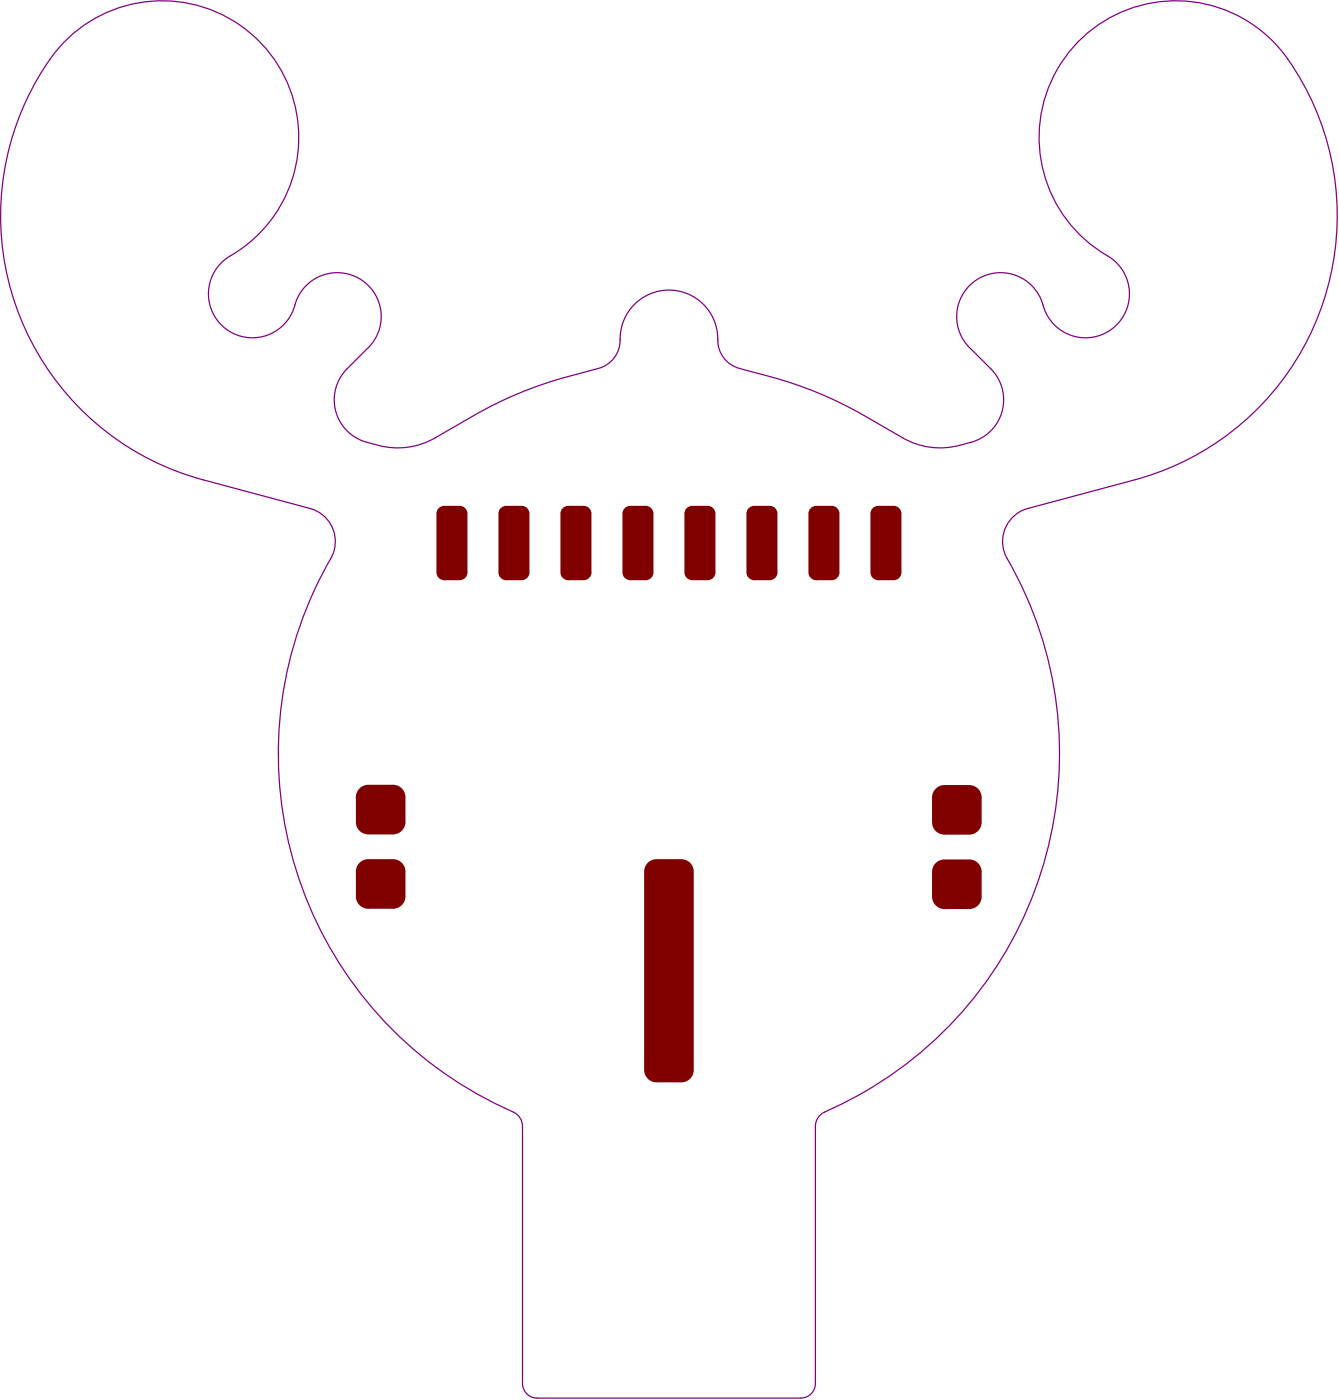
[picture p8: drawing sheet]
<svg xmlns="http://www.w3.org/2000/svg" width="183mm" height="191mm" viewBox="0 0 183 191" stroke-linecap="round" stroke-linejoin="round" font-family="sans-serif">
<g fill="#800000">
<path d="M119.8 69.1h2.2l1 1v8.1l-1 1h-2.2l-1-1v-8.1z" fill-rule="evenodd"/>
<path d="M86 69.1h2.1l1.1 1v8.1l-1.1 1h-2.1l-1.1-1v-8.1z" fill-rule="evenodd"/>
<path d="M102.9 69.1h2.1l1.1 1v8.1l-1.1 1h-2.1l-1-1v-8.1z" fill-rule="evenodd"/>
<path d="M111.4 69.1h2.1l1.1 1v8.1l-1.1 1h-2.1l-1.1-1v-8.1z" fill-rule="evenodd"/>
<path d="M94.5 69.1h2.1l1 1v8.1l-1 1h-2.1l-1.1-1v-8.1z" fill-rule="evenodd"/>
<path d="M77.5 69.1h2.2l1 1v8.1l-1 1h-2.2l-1-1v-8.1z" fill-rule="evenodd"/>
<path d="M50.3 107.2h3.3l1.7 1.7v3.4l-1.7 1.7h-3.3l-1.7-1.7v-3.4z" fill-rule="evenodd"/>
<path d="M69.1 69.1h2.1l1.1 1v8.1l-1.1 1h-2.1l-1.1-1v-8.1z" fill-rule="evenodd"/>
<path d="M60.6 69.1h2.1l1.1 1v8.1l-1.1 1h-2.1l-1-1v-8.1z" fill-rule="evenodd"/>
<path d="M50.3 117.3h3.3l1.7 1.7v3.4l-1.7 1.7h-3.3l-1.7-1.7v-3.4z" fill-rule="evenodd"/>
<path d="M89.6 117.3h3.4l1.7 1.7v27.1l-1.7 1.7h-3.4l-1.7-1.7v-27.1z" fill-rule="evenodd"/>
<path d="M128.9 107.2h3.4l1.7 1.7v3.4l-1.7 1.7h-3.4l-1.7-1.7v-3.4z" fill-rule="evenodd"/>
<path d="M128.9 117.4h3.4l1.7 1.7v3.4l-1.7 1.7h-3.4l-1.7-1.7v-3.4z" fill-rule="evenodd"/>
</g>
<g fill="#800000">
<path d="M122 69.1v1zM122 69.1a1.06 1.06 0 0 1 1 1h-1z"/>
<path d="M118.8 70.1h1zM119.2 69.3l.6-.2v1h-1v-.3z"/>
<path d="M119.8 78.2v1zM118.8 78.2h1v1a1.06 1.06 0 0 1-1-1z"/>
<path d="M122 78.2h1zM122 78.2h1a1.06 1.06 0 0 1-1 1z"/>
<path d="M88.1 69.1v1zM88.1 69.1a1.06 1.06 0 0 1 1.1 1h-1.1z"/>
<path d="M84.9 70.1h1.1zM85.4 69.3l.6-.2v1h-1.1l.1-.3z"/>
<path d="M86 78.2v1zM84.9 78.2h1.1v1a1.06 1.06 0 0 1-1.1-1z"/>
<path d="M88.1 78.2h1.1zM88.1 78.2h1.1a1.06 1.06 0 0 1-1.1 1z"/>
<path d="M105 69.1v1zM105 69.1a1.06 1.06 0 0 1 1.1 1h-1.1z"/>
<path d="M101.9 70.1h1zM102.3 69.3l.6-.2v1h-1v-.3z"/>
<path d="M102.9 78.2v1zM101.9 78.2h1v1a1.06 1.06 0 0 1-1-1z"/>
<path d="M105 78.2h1.1zM105 78.2h1.1a1.06 1.06 0 0 1-1.1 1z"/>
<path d="M113.5 69.1v1zM113.5 69.1a1.06 1.06 0 0 1 1.1 1h-1.1z"/>
<path d="M110.3 70.1h1.1zM110.8 69.3l.6-.2v1h-1.1l.1-.3z"/>
<path d="M111.4 78.2v1zM110.3 78.2h1.1v1a1.06 1.06 0 0 1-1.1-1z"/>
<path d="M113.5 78.2h1.1zM113.5 78.2h1.1a1.06 1.06 0 0 1-1.1 1z"/>
<path d="M96.6 69.1v1zM96.6 69.1a1.06 1.06 0 0 1 1 1h-1z"/>
<path d="M93.4 70.1h1.1zM93.8 69.3l.7-.2v1h-1.1l.1-.3z"/>
<path d="M94.5 78.2v1zM93.4 78.2h1.1v1a1.06 1.06 0 0 1-1.1-1z"/>
<path d="M96.6 78.2h1zM96.6 78.2h1a1.06 1.06 0 0 1-1 1z"/>
<path d="M79.7 69.1v1zM79.7 69.1a1.06 1.06 0 0 1 1 1h-1z"/>
<path d="M76.5 70.1h1zM76.9 69.3l.6-.2v1h-1v-.3z"/>
<path d="M77.5 78.2v1zM76.5 78.2h1v1a1.06 1.06 0 0 1-1-1z"/>
<path d="M79.7 78.2h1zM79.7 78.2h1a1.06 1.06 0 0 1-1 1z"/>
<path d="M53.6 107.2v1.7zM53.6 107.2a1.69 1.69 0 0 1 1.7 1.7h-1.7z"/>
<path d="M48.6 108.9h1.7zM49.1 107.7l.7-.5h.5v1.7h-1.7v-.5z"/>
<path d="M50.3 112.3v1.7zM48.6 112.3h1.7v1.7a1.69 1.69 0 0 1-1.7-1.7z"/>
<path d="M53.6 112.3h1.7zM53.6 112.3h1.7a1.69 1.69 0 0 1-1.7 1.7z"/>
<path d="M71.2 69.1v1zM71.2 69.1a1.06 1.06 0 0 1 1.1 1h-1.1z"/>
<path d="M68 70.1h1.1zM68.5 69.3l.6-.2v1h-1.1l.1-.3z"/>
<path d="M69.1 78.2v1zM68 78.2h1.1v1a1.06 1.06 0 0 1-1.1-1z"/>
<path d="M71.2 78.2h1.1zM71.2 78.2h1.1a1.06 1.06 0 0 1-1.1 1z"/>
<path d="M62.7 69.1v1zM62.7 69.1a1.06 1.06 0 0 1 1.1 1h-1.1z"/>
<path d="M59.6 70.1h1zM60 69.3l.6-.2v1h-1v-.3z"/>
<path d="M60.6 78.2v1zM59.6 78.2h1v1a1.06 1.06 0 0 1-1-1z"/>
<path d="M62.7 78.2h1.1zM62.7 78.2h1.1a1.06 1.06 0 0 1-1.1 1z"/>
<path d="M53.6 117.3v1.7zM53.6 117.3a1.69 1.69 0 0 1 1.7 1.7h-1.7z"/>
<path d="M48.6 119h1.7zM49.1 117.8l.7-.4 .5-.1v1.7h-1.7v-.4z"/>
<path d="M50.3 122.4v1.7zM48.6 122.4h1.7v1.7a1.69 1.69 0 0 1-1.7-1.7z"/>
<path d="M53.6 122.4h1.7zM53.6 122.4h1.7a1.69 1.69 0 0 1-1.7 1.7z"/>
<path d="M93 117.3v1.7zM93 117.3a1.69 1.69 0 0 1 1.7 1.7h-1.7z"/>
<path d="M87.9 119h1.7zM88.4 117.8l.8-.4 .4-.1v1.7h-1.7l.1-.4z"/>
<path d="M89.6 146.1v1.7zM87.9 146.1h1.7v1.7a1.69 1.69 0 0 1-1.7-1.7z"/>
<path d="M93 146.1h1.7zM93 146.1h1.7a1.69 1.69 0 0 1-1.7 1.7z"/>
<path d="M132.3 107.2v1.7zM132.3 107.2a1.69 1.69 0 0 1 1.7 1.7h-1.7z"/>
<path d="M127.2 108.9h1.7zM127.7 107.7l.7-.4 .5-.1v1.7h-1.7l.1-.4z"/>
<path d="M128.9 112.3v1.7zM127.2 112.3h1.7v1.7a1.69 1.69 0 0 1-1.7-1.7z"/>
<path d="M132.3 112.3h1.7zM132.3 112.3h1.7a1.69 1.69 0 0 1-1.7 1.7z"/>
<path d="M132.3 117.4v1.7zM132.3 117.4a1.69 1.69 0 0 1 1.7 1.7h-1.7z"/>
<path d="M127.2 119.1h1.7zM127.7 117.9l.7-.5h.5v1.7h-1.7l.1-.5z"/>
<path d="M128.9 122.5v1.7zM127.2 122.5h1.7v1.7a1.69 1.69 0 0 1-1.7-1.7z"/>
<path d="M132.3 122.5h1.7zM132.3 122.5h1.7a1.69 1.69 0 0 1-1.7 1.7z"/>
</g>
<path d="M50.2 47.5l-2.8 2.9a6 6 0 0 0 2.7 10 11 11 0 0 0 8.5-.2l6-3.4a53.3 53.3 0 0 1 12.9-5.4l4.2-1.1a4 4 0 0 0 2.9-4 6.7 6.7 0 0 1 6.8-6.7 6.7 6.7 0 0 1 6.6 6.9 4 4 0 0 0 2.9 3.8l4.2 1.1a53.3 53.3 0 0 1 12.8 5.4l5.3 3a10.2 10.2 0 0 0 7.8 1 7.6 7.6 0 0 0 4.2-2 6 6 0 0 0 0-8.4l-2.8-2.9M50.3 47.5a6 6 0 0 0-1.3-9.5 6 6 0 0 0-8.8 3.7 6 6 0 0 1-9.4 3.2 6 6 0 0 1 .6-10 18.7 18.7 0 0 0 4.1-29.2 18.7 18.7 0 0 0-29.3 3.4 37.3 37.3 0 0 0 21.5 56.4l14.6 3.9a4.7 4.7 0 0 1 2.5 7.5 53.4 53.4 0 0 0 25.3 75 2.13 2.13 0 0 1 1.2 1.9M132.3 47.5a6 6 0 0 1 1.3-9.5 6 6 0 0 1 8.8 3.7 6 6 0 0 0 9.4 3.2 6 6 0 0 0-.7-10 18.7 18.7 0 0 1-4.4-28.7 18.7 18.7 0 0 1 29 1.9 37.3 37.3 0 0 1-20.9 57.4l-14.5 3.9a4.7 4.7 0 0 0-2.8 6.9 53.4 53.4 0 0 1-25 75.6 2.13 2.13 0 0 0-1.2 1.9M71.3 153.8v35.1a2 2 0 0 0 2 2h36a2 2 0 0 0 2-2v-35.1" fill="none" stroke="#800080" stroke-width=".17"/>
</svg>
